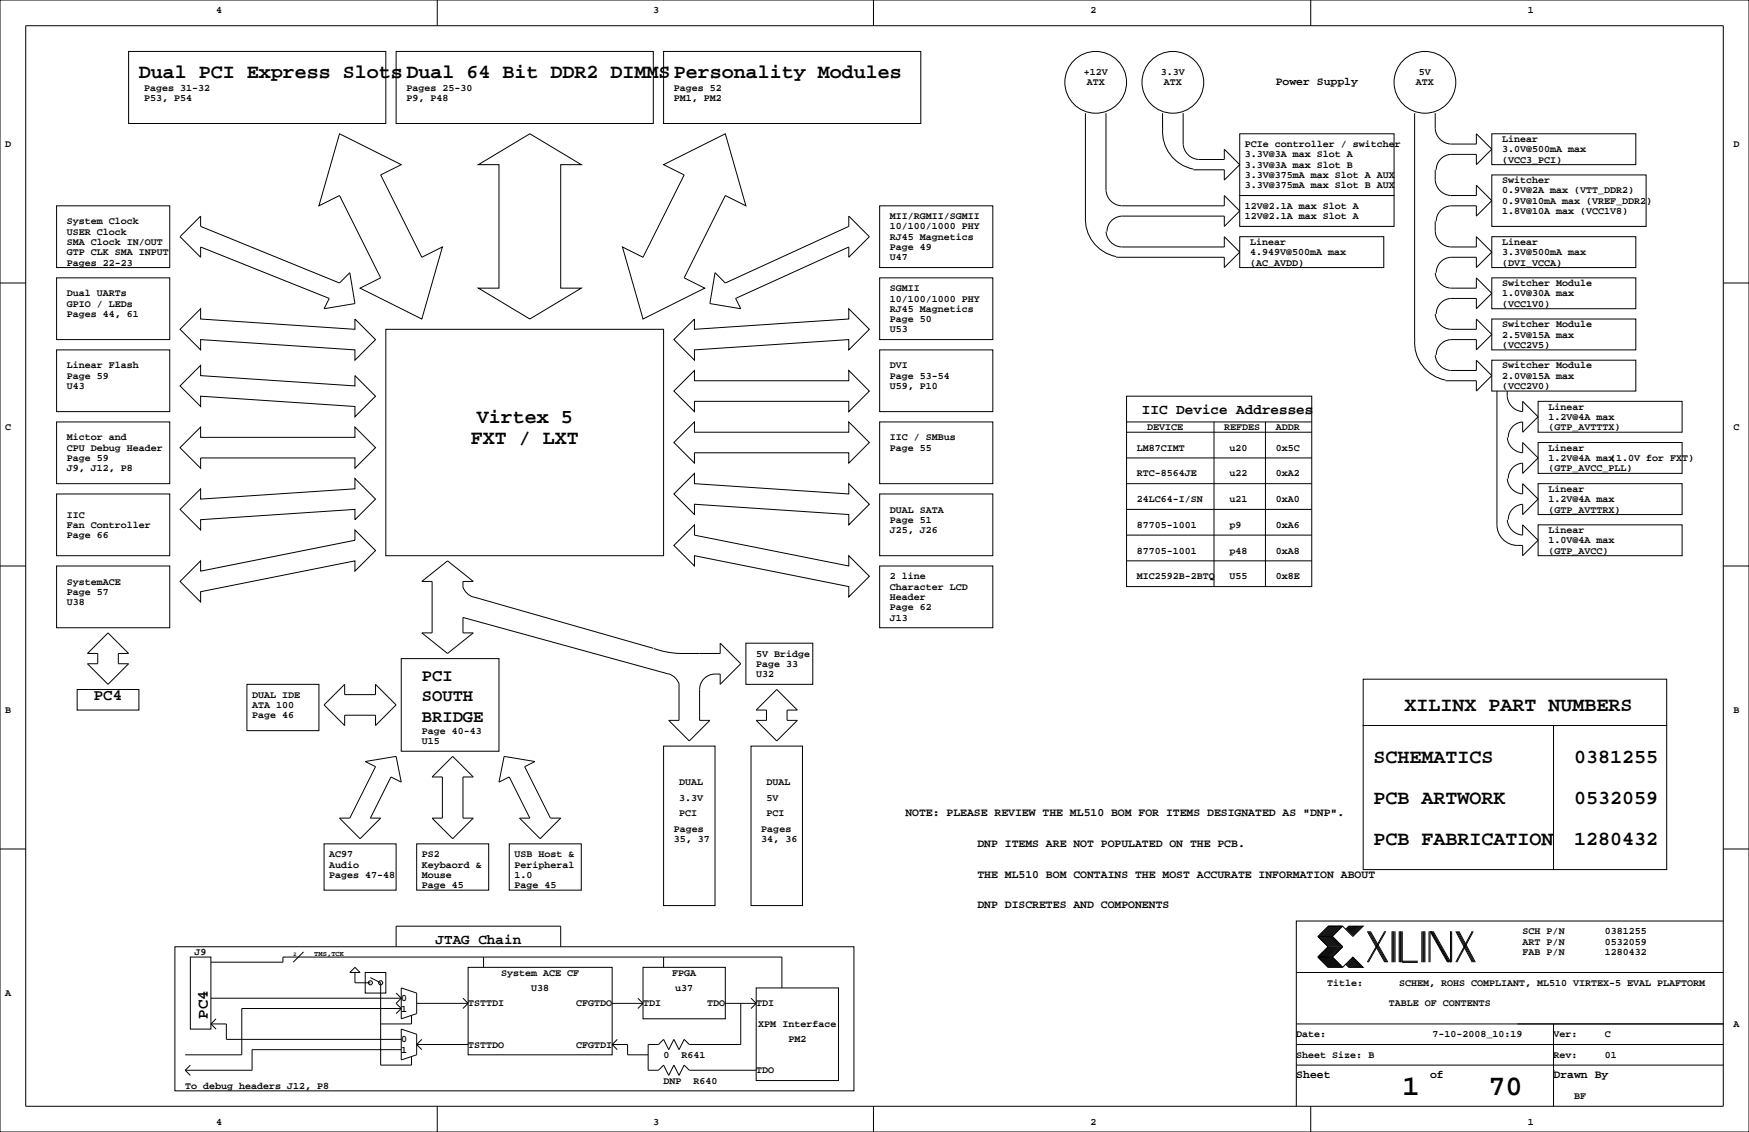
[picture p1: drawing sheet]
<svg xmlns="http://www.w3.org/2000/svg" width="432mm" height="279mm" viewBox="0 0 432 279" stroke-linecap="round" stroke-linejoin="round" font-family="sans-serif">
<defs><g id="words">
<g font-size="7.1">
<text x="346.3" y="270.3">1</text>
<text x="367.5" y="270.3">70</text>
</g>
<g font-size="4.9">
<text x="34.3" y="19.3">Dual PCI Express Slots Dual 64 Bit DDR2 DIMMS Personality Modules</text>
<text x="117.7" y="104.4">Virtex 5</text>
<text x="116.2" y="109.5">FXT / LXT</text>
<text x="346.7" y="175.5">XILINX PART NUMBERS</text>
<text x="339.1" y="188.2">SCHEMATICS</text>
<text x="388.6" y="188.2">0381255</text>
<text x="339.1" y="198.4">PCB ARTWORK</text>
<text x="388.6" y="198.4">0532059</text>
<text x="339.1" y="208.5">PCB FABRICATION</text>
<text x="388.6" y="208.5">1280432</text>
</g>
<g font-size="4.2">
<text x="104.1" y="168">PCI</text>
<text x="104.1" y="173.1">SOUTH</text>
<text x="104.1" y="178.2">BRIDGE</text>
</g>
<g font-size="3.9">
<text x="23.2" y="172.7">PC4</text>
<text x="51.3" y="251.5" transform="rotate(-90 51.3 251.5)">PC4</text>
</g>
<g font-size="3.5">
<text x="281.9" y="102.1">IIC Device Addresses</text>
<text x="107.5" y="233">JTAG Chain</text>
</g>
<g font-size="2.8">
<text x="315" y="21">Power Supply</text>
<text x="223.5" y="201.4">NOTE: PLEASE REVIEW THE ML510 BOM FOR ITEMS DESIGNATED AS &quot;DNP&quot;.</text>
<text x="241.3" y="209">DNP ITEMS ARE NOT POPULATED ON THE PCB.</text>
<text x="241.3" y="216.6">THE ML510 BOM CONTAINS THE MOST ACCURATE INFORMATION ABOUT</text>
<text x="241.3" y="224.2">DNP DISCRETES AND COMPONENTS</text>
<text x="320" y="266.1">Sheet</text>
<text x="353.1" y="266.1">of</text>
<text x="383.5" y="266.1">Drawn By</text>
</g>
<g font-size="2.5">
<text x="53.3" y="3.3">4</text>
<text x="161.3" y="3.3">3</text>
<text x="269.2" y="3.3">2</text>
<text x="377.2" y="3.3">1</text>
<text x="35.6" y="22.4">Pages 31-32</text>
<text x="100.3" y="22.4">Pages 25-30</text>
<text x="166.4" y="22.4">Pages 52</text>
<text x="267.5" y="18.5">+12V</text>
<text x="268.3" y="21.1">ATX</text>
<text x="286.6" y="18.5">3.3V</text>
<text x="287.3" y="21.1">ATX</text>
<text x="349.6" y="21.1">ATX</text>
<text x="350.3" y="18.5">5V</text>
<text x="35.6" y="24.9">P53, P54</text>
<text x="100.3" y="24.9">P9, P48</text>
<text x="166.4" y="24.9">PM1, PM2</text>
<text x="370.8" y="35.1">Linear</text>
<text x="1.3" y="36.3">D</text>
<text x="307.3" y="36.3">PCIe controller / switcher</text>
<text x="307.3" y="41.4">3.3V@3A max Slot B</text>
<text x="307.3" y="38.9">3.3V@3A max Slot A</text>
<text x="370.8" y="37.6">3.0V@500mA max</text>
<text x="370.8" y="40.1">(VCC3_PCI)</text>
<text x="428" y="36.3">D</text>
<text x="307.3" y="46.5">3.3V@375mA max Slot B AUX</text>
<text x="307.3" y="43.9">3.3V@375mA max Slot A AUX</text>
<text x="370.8" y="45.2">Switcher</text>
<text x="370.8" y="47.8">0.9V@2A max (VTT_DDR2)</text>
<text x="307.3" y="51.6">12V@2.1A max Slot A</text>
<text x="370.8" y="50.3">0.9V@10mA max (VREF_DDR2)</text>
<text x="370.8" y="52.8">1.8V@10A max (VCC1V8)</text>
<text x="16.5" y="55.4">System Clock</text>
<text x="16.5" y="57.9">USER Clock</text>
<text x="219.7" y="59.2">RJ45 Magnetics</text>
<text x="219.7" y="56.6">10/100/1000 PHY</text>
<text x="219.7" y="54.1">MII/RGMII/SGMII</text>
<text x="307.3" y="54.1">12V@2.1A max Slot A</text>
<text x="16.5" y="60.5">SMA Clock IN/OUT</text>
<text x="16.5" y="63">GTP CLK SMA INPUT</text>
<text x="16.5" y="65.5">Pages 22-23</text>
<text x="219.7" y="64.3">U47</text>
<text x="219.7" y="61.7">Page 49</text>
<text x="308.6" y="60.5">Linear</text>
<text x="308.6" y="63">4.949V@500mA max</text>
<text x="308.6" y="65.5">(AC_AVDD)</text>
<text x="370.8" y="60.5">Linear</text>
<text x="370.8" y="63">3.3V@500mA max</text>
<text x="370.8" y="65.5">(DVI_VCCA)</text>
<text x="219.7" y="71.9">SGMII</text>
<text x="370.8" y="70.6">Switcher Module</text>
<text x="16.5" y="75.7">GPIO / LEDs</text>
<text x="16.5" y="73.2">Dual UARTs</text>
<text x="219.7" y="77">RJ45 Magnetics</text>
<text x="219.7" y="74.4">10/100/1000 PHY</text>
<text x="370.8" y="75.7">(VCC1V0)</text>
<text x="370.8" y="73.2">1.0V@30A max</text>
<text x="16.5" y="78.2">Pages 44, 61</text>
<text x="219.7" y="82">U53</text>
<text x="219.7" y="79.5">Page 50</text>
<text x="370.8" y="80.8">Switcher Module</text>
<text x="370.8" y="83.3">2.5V@15A max</text>
<text x="370.8" y="85.9">(VCC2V5)</text>
<text x="16.5" y="90.9">Linear Flash</text>
<text x="16.5" y="93.5">Page 59</text>
<text x="219.7" y="90.9">DVI</text>
<text x="219.7" y="93.5">Page 53-54</text>
<text x="370.8" y="90.9">Switcher Module</text>
<text x="370.8" y="93.5">2.0V@15A max</text>
<text x="16.5" y="96">U43</text>
<text x="219.7" y="96">U59, P10</text>
<text x="370.8" y="96">(VCC2V0)</text>
<text x="382.3" y="101.1">Linear</text>
<text x="1.3" y="106.2">C</text>
<text x="283.2" y="106.2">DEVICE</text>
<text x="302.3" y="106.2">REFDES</text>
<text x="315" y="106.2">ADDR</text>
<text x="382.3" y="103.6">1.2V@4A max</text>
<text x="382.3" y="106.2">(GTP_AVTTTX)</text>
<text x="428" y="106.2">C</text>
<text x="16.5" y="108.7">Mictor and</text>
<text x="16.5" y="111.3">CPU Debug Header</text>
<text x="16.5" y="113.8">Page 59</text>
<text x="219.7" y="108.7">IIC / SMBus</text>
<text x="219.7" y="111.3">Page 55</text>
<text x="280.7" y="111.3">LM87CIMT</text>
<text x="303.5" y="111.3">u20</text>
<text x="315" y="111.3">0x5C</text>
<text x="382.3" y="111.3">Linear</text>
<text x="382.3" y="113.8">1.2V@4A max(1.0V for FXT)</text>
<text x="16.5" y="116.3">J9, J12, P8</text>
<text x="280.7" y="117.6">RTC-8564JE</text>
<text x="303.5" y="117.6">u22</text>
<text x="315" y="117.6">0xA2</text>
<text x="382.3" y="116.3">(GTP_AVCC_PLL)</text>
<text x="280.7" y="124">24LC64-I/SN</text>
<text x="303.5" y="124">u21</text>
<text x="315" y="124">0xA0</text>
<text x="382.3" y="121.4">Linear</text>
<text x="382.3" y="124">1.2V@4A max</text>
<text x="16.5" y="130.3">Fan Controller</text>
<text x="16.5" y="127.8">IIC</text>
<text x="219.7" y="126.5">DUAL SATA</text>
<text x="219.7" y="131.6">J25, J26</text>
<text x="219.7" y="129">Page 51</text>
<text x="280.7" y="130.3">87705-1001</text>
<text x="303.5" y="130.3">p9</text>
<text x="315" y="130.3">0xA6</text>
<text x="382.3" y="131.6">Linear</text>
<text x="382.3" y="126.5">(GTP_AVTTRX)</text>
<text x="16.5" y="132.8">Page 66</text>
<text x="280.7" y="136.7">87705-1001</text>
<text x="303.5" y="136.7">p48</text>
<text x="315" y="136.7">0xA8</text>
<text x="382.3" y="134.1">1.0V@4A max</text>
<text x="382.3" y="136.7">(GTP_AVCC)</text>
<text x="219.7" y="143">2 line</text>
<text x="280.7" y="143">MIC2592B-2BTQ</text>
<text x="303.5" y="143">U55</text>
<text x="315" y="143">0x8E</text>
<text x="16.5" y="144.3">SystemACE</text>
<text x="16.5" y="149.4">U38</text>
<text x="16.5" y="146.8">Page 57</text>
<text x="219.7" y="145.5">Character LCD</text>
<text x="219.7" y="148.1">Header</text>
<text x="219.7" y="153.2">J13</text>
<text x="219.7" y="150.6">Page 62</text>
<text x="186.7" y="162.1">5V Bridge</text>
<text x="186.7" y="167.1">U32</text>
<text x="186.7" y="164.6">Page 33</text>
<text x="62.2" y="172.2">DUAL IDE</text>
<text x="1.3" y="176">B</text>
<text x="62.2" y="174.8">ATA 100</text>
<text x="62.2" y="177.3">Page 46</text>
<text x="428" y="176">B</text>
<text x="104.1" y="183.6">U15</text>
<text x="104.1" y="181.1">Page 40-43</text>
<text x="167.6" y="197.6">3.3V</text>
<text x="167.6" y="193.8">DUAL</text>
<text x="189.2" y="197.6">5V</text>
<text x="189.2" y="193.8">DUAL</text>
<text x="167.6" y="201.4">PCI</text>
<text x="189.2" y="201.4">PCI</text>
<text x="166.4" y="205.2">Pages</text>
<text x="166.4" y="207.8">35, 37</text>
<text x="188" y="205.2">Pages</text>
<text x="188" y="207.8">34, 36</text>
<text x="81.3" y="211.6">AC97</text>
<text x="81.3" y="214.1">Audio</text>
<text x="104.1" y="211.6">PS2</text>
<text x="104.1" y="214.1">Keybaord &amp;</text>
<text x="127" y="214.1">Peripheral</text>
<text x="127" y="211.6">USB Host &amp;</text>
<text x="81.3" y="216.7">Pages 47-48</text>
<text x="104.1" y="216.7">Mouse</text>
<text x="104.1" y="219.2">Page 45</text>
<text x="127" y="216.7">1.0</text>
<text x="127" y="219.2">Page 45</text>
<text x="375.9" y="230.6">SCH P/N</text>
<text x="375.9" y="233.2">ART P/N</text>
<text x="396.2" y="230.6">0381255</text>
<text x="396.2" y="233.2">0532059</text>
<text x="48" y="235.7">J9</text>
<text x="375.9" y="235.7">FAB P/N</text>
<text x="396.2" y="235.7">1280432</text>
<text x="1.3" y="245.9">A</text>
<text x="123.7" y="240.8">System ACE CF</text>
<text x="131.1" y="244.6">U38</text>
<text x="165.9" y="240.8">FPGA</text>
<text x="166.7" y="244.6">u37</text>
<text x="327.7" y="243.3">Title:</text>
<text x="345.4" y="243.3">SCHEM, ROHS COMPLIANT, ML510 VIRTEX-5 EVAL PLAFTORM</text>
<text x="99.1" y="247.1">0</text>
<text x="99.1" y="249.7">1</text>
<text x="115.6" y="248.4">TSTTDI</text>
<text x="142.2" y="248.4">CFGTDO</text>
<text x="158.7" y="248.4">TDI</text>
<text x="174.6" y="248.4">TDO</text>
<text x="186.7" y="248.4">TDI</text>
<text x="342.9" y="248.4">TABLE OF CONTENTS</text>
<text x="99.1" y="257.3">0</text>
<text x="187.2" y="253.5">XPM Interface</text>
<text x="194.6" y="257.3">PM2</text>
<text x="320" y="256">Date:</text>
<text x="353.7" y="256">7-10-2008_10:19</text>
<text x="383.5" y="256">Ver:</text>
<text x="396.2" y="256">C</text>
<text x="428" y="253.5">A</text>
<text x="99.1" y="259.8">1</text>
<text x="115.6" y="258.6">TSTTDO</text>
<text x="142.2" y="258.6">CFGTDI</text>
<text x="163.8" y="261.1">0</text>
<text x="168.3" y="261.1">R641</text>
<text x="320" y="261.1">Sheet Size: B</text>
<text x="383.5" y="261.1">Rev:</text>
<text x="396.2" y="261.1">01</text>
<text x="45.7" y="268.7">To debug headers J12, P8</text>
<text x="163.8" y="267.5">DNP</text>
<text x="171.2" y="267.5">R640</text>
<text x="186.7" y="264.9">TDO</text>
<text x="388.6" y="271.3">BF</text>
<text x="53.3" y="277.6">4</text>
<text x="161.3" y="277.6">3</text>
<text x="269.2" y="277.6">2</text>
<text x="377.2" y="277.6">1</text>
</g>
<text font-size="1.8" x="77.6" y="235.9">TMS,TCK</text>
<text font-size="1.4" x="72.4" y="235.9">2</text>
</g></defs>
<g fill="none" stroke="#000" stroke-width=".25">
<path d="M0 0h431.8v279.4h-431.8zM6.3 6.3h419.1v266.7h-419zM31.7 12.7h63.5v17.8h-63.5zM81.3 19.1h.1M97.8 12.7h63.5v17.8h-63.5zM107.9 0v6.3M163.8 12.7h63.5v17.8h-63.5zM215.6 0v6.3M323.6 0v6.3M83.8 33l15.3 7.6-5.1 2.6 10.1 20.3 5.1-2.5-5.1 17.7-15.2-7.6 5.1-2.5-10.2-20.3-5.1 2.5zM268 27.9v25.4M273 27.9v19.1"/>
<path d="M287 27.9v3.9M287.1 31.7a9.4 9.4 0 0 0 7.5 10M292.1 27.9v7.7M292.1 35.6a4.1 4.1 0 0 0 3.8 3.8h6.4v-2.6l3.8 3.8-3.8 3.8v-2.5h-7.7M306.1 33h38.1v15.3h-38.1zM349.2 27.9v55.9M354.3 27.9v3.9M354.3 31.8a4.1 4.1 0 0 0 3.8 3.8M358.1 38.1a3.8 3.8 0 0 0-3.5 3.8M358.1 35.6h6.4v-2.6l3.8 3.8-3.8 3.8v-2.5h-6.4M368.3 33h35.6v7.6h-35.6zM14 50.8h27.9v15.2h-27.9z"/>
<path d="M44.4 58.4l5.1-5.1v2.6l34.3 13.9 2.6-2.5 1.2 7.6-7.6 1.3 1.3-2.5-31.8-12.7v2.5zM118.1 40.6l12.7-7.6 12.7 7.6h-5.1v30.5h5.1l-12.7 7.6-12.7-7.6h5.1v-30.5zM163.8 40.6l15.3-7.6 5.1 17.8-5.1-2.5-10.2 20.3 5.1 2.5-15.3 7.6-5-17.7 5 2.5 10.2-20.3zM217.2 50.8h27.9v15.2h-27.9zM268 53.3a9.4 9.4 0 0 0 7.6 10M273.1 47a4.1 4.1 0 0 0 3.7 3.8M273.1 57.2a4.1 4.1 0 0 0 3.7 3.8M276.8 53.3a3.8 3.8 0 0 0-3.5 3.9M276.9 50.8h25.4v-2.5l3.8 3.8-3.8 3.8v-2.6h-25.4M306.1 48.3h38.1v7.6h-38.1zM306.1 58.4h35.5v7.6h-35.5zM354.3 54.6a5.7 5.7 0 0 0 1.2 5.2 4.1 4.1 0 0 0 2.6 1.2"/>
<path d="M354.3 41.9v2.5M354.3 44.5a4.1 4.1 0 0 0 3.8 3.8M358.1 50.8a3.8 3.8 0 0 0-3.5 3.8M358.1 48.3h6.4v-2.6l3.8 3.8-3.8 3.8v-2.5h-6.4M368.3 58.4h35.6v7.6h-35.6zM368.3 43.2h38.1v12.7h-38.1zM0 69.8h6.3M14 68.6h27.9v15.2h-27.9zM171.4 78.7v2.6l38.1-2.6v-2.5l5.1 5.1-5.1 5.1v-2.6l-38.1 2.6v2.5l-5-5.1zM176.5 67.3l2.6 2.5 30.4-13.9v-2.6l5.1 5.1-5.1 5.1v-2.5l-27.9 12.7 1.3 2.5-7.6-1.3zM217.2 68.6h27.9v15.2h-27.9zM276.9 61h25.4v-2.6l3.8 3.8-3.8 3.8v-2.5h-26.7"/>
<path d="M354.3 77.5a4.1 4.1 0 0 0 3.8 3.8M354.3 67.3a4.1 4.1 0 0 0 3.8 3.8M358.1 73.7a3.8 3.8 0 0 0-3.5 3.8M358.1 63.5a3.8 3.8 0 0 0-3.5 3.8M358.1 61h6.4v-2.6l3.8 3.8-3.8 3.8v-2.5h-6.4M358.1 71.1h6.4v-2.5l3.8 3.8-3.8 3.8v-2.5h-6.4M368.3 78.7h35.6v7.7h-35.6zM368.3 68.6h35.6v7.6h-35.6zM425.4 69.8h6.4M14 86.4h27.9v15.2h-27.9zM44.4 95.2l5.1-5v2.5l38.1 2.5v-2.5l5.1 5.1-5.1 5.1v-2.6l-38.1-2.5v2.5zM44.4 81.3l5.1-5.1v2.5l38.1 2.6v-2.6l5.1 5.1-5.1 5.1v-2.5l-38.1-2.6v2.6z"/>
<path d="M95.2 81.3h68.6v55.9h-68.6zM166.4 96.5l5-5.1v2.6h38.1v-2.6l5.1 5.1-5.1 5.1v-2.5h-38.1v2.5zM217.2 86.4h27.9v15.2h-27.9zM278.1 97.8h45.7v47h-45.7zM349.3 83.8a9.4 9.4 0 0 0 7.6 10M354.3 87.7a4.1 4.1 0 0 0 3.8 3.7M358.1 83.8a3.8 3.8 0 0 0-3.5 3.8M358.1 81.3h6.4v-2.6l3.8 3.8-3.8 3.9v-2.6h-6.4M358.1 91.4h6.4v-2.5l3.8 3.8-3.8 3.8v-2.5h-7.6M368.3 88.9h35.6v7.6h-35.6zM369.6 96.5v33a5.3 5.3 0 0 0 6.3 5.1v2.6l3.8-3.9-3.8-3.8v2.6M372.1 96.5v1.3"/>
<path d="M372.1 97.8a4.1 4.1 0 0 0 3.8 3.8M379.7 99.1h35.6v7.6h-35.6zM14 104.1h27.9v15.3h-27.9zM49.5 105.4v2.5h38.1v-2.5l5.1 5.1-5.1 5.1v-2.6h-38.1v2.6l-5.1-5.1zM171.4 104.1v2.6h38.1v-2.6l5.1 5.1-5.1 5.1v-2.5h-38.1v2.5l-5-5.1zM217.2 104.1h27.9v15.3h-27.9zM278.1 113h45.8M278.1 104.1h45.8M278.1 106.7h45.8M278.1 119.4h45.8M299.7 104.1v40.7M312.4 104.1v40.7"/>
<path d="M372.1 118.1a4.1 4.1 0 0 0 3.8 3.8M372.1 108a4.1 4.1 0 0 0 3.8 3.8M375.9 104.1a3.8 3.8 0 0 0-3.5 3.9M375.9 114.3a3.8 3.8 0 0 0-3.5 3.8M375.9 101.6v-2.5l3.8 3.8-3.8 3.8v-2.6M375.9 111.8v-2.6l3.8 3.8-3.8 3.8v-2.5M379.7 119.4h35.6v7.6h-35.6zM379.7 109.2h35.6v7.6h-35.6zM0 139.7h6.3M14 121.9h27.9v15.3h-27.9zM14 139.7h27.9v15.2h-27.9zM44.4 125.7l5.1-5v2.5l38.1-2.5v-2.6l5.1 5.1-5.1 5.1v-2.6l-38.1 2.6v2.5z"/>
<path d="M166.4 134.6l5-5.1v2.6l38.1 7.6v-2.5l5.1 5-5.1 5.1v-2.5l-38.1-7.6v2.5zM166.4 121.9l5-5.1v2.6l38.1 2.5v-2.5l5.1 5.1-5.1 5v-2.5l-38.1-2.5v2.5zM217.2 121.9h27.9v15.3h-27.9zM217.2 139.7h27.9v15.2h-27.9zM278.1 138.4h45.8M278.1 132.1h45.8M278.1 125.7h45.8M372.1 128.3a4.1 4.1 0 0 0 3.8 3.8M375.9 124.5a3.8 3.8 0 0 0-3.5 3.8M375.9 121.9v-2.5l3.8 3.8-3.8 3.8v-2.5M379.7 129.5h35.6v7.7h-35.6zM425.4 139.7h6.4"/>
<path d="M26.7 156.2l5.1 5.1h-2.6v2.5h2.5l-5 5.1-5.1-5.1h2.5v-2.5h-2.5zM44.4 143.5l5.1-5.1v2.6l38.1-7.7v-2.5l5.1 5.1-5.1 5.1v-2.6l-38.1 7.6v2.6zM114.2 144.8a4.1 4.1 0 0 0 2.7 2.6M114.3 144.8v-1.3h2.5l-6.3-5.1-6.4 5.1h2.6v12.7h-2.6l6.4 5.1 6.3-5.1h-2.5v-3.8l50.8 14M116.8 147.3l44.5 12.7M184.1 158.8h16.6v10.1h-16.6zM19 170.2h15.3v5.1h-15.3zM61 168.9h17.7v11.4h-17.7zM80 174l5.1-5.1v2.5h7.6v-2.5l5.1 5.1-5.1 5.1v-2.6h-7.6v2.6zM99.1 162.6h24.1v22.8h-24.1zM161.5 160.1a20.3 20.3 0 0 0 6.2 1.2M165.1 166.3a4.1 4.1 0 0 1 2.6 2.6"/>
<path d="M167.6 161.3h10.2v-2.6l5.1 5.1-5.1 5.1v-2.5a4.1 4.1 0 0 0-5.1 3.8v7.6h2.6l-5.1 5.1-5.1-5.1h2.5v-8.9M191.8 170.2l5 5.1h-2.5v2.5h2.5l-5 5.1-5.1-5.1h2.5v-2.5h-2.5zM336.5 167.6h75v11.5h-75zM336.5 179.1h75v35.5h-75zM383.5 179.1v35.5M90.2 188l7.6-1.3 1.3 6.3-2.6-1.2-5.1 10.1h2.6l-5.1 5.1-5.1-5.1h2.6l6.3-12.7zM106.7 191.8l5.1-5.1 5 5.1h-2.5v10.1h2.5l-5 5.1-5.1-5.1h2.5v-10.1zM124.5 186.7l7.6 1.3-2.6 1.2 6.4 12.7h2.5l-5.1 5.1-5-5.1h2.5l-5.1-10.1-2.5 1.2zM163.8 184.1h12.7v39.4h-12.7zM185.4 184.1h12.7v39.4h-12.7zM0 209.5h6.3M80 208.3h17.8v11.4h-17.8z"/>
<path d="M102.9 208.3h17.7v11.4h-17.7zM125.7 208.3h17.8v11.4h-17.8zM425.4 209.5h6.4M43.2 233.7h167.6v35.5h-167.6zM47 236.2h5.1v17.8h-5.1zM52.1 237.5h17.7v-1.3h123.2v7.6M74.9 234.9l-2.5 2.6M87.6 238.8l1.3 1.2h-2.5zM115.6 238.8h35.5v21.5h-35.5zM119.4 236.2v2.6M138.4 233.7v-5.1h-40.6v5.1M158.7 238.8h20.4v12.7h-20.4z"/>
<path d="M163.8 236.2v2.6M325.4 236.2h3.5M325.4 231.1h3.5M325.4 236.2l2.5 2.6h3.6M325.4 231.1l2.5 2.6-2.5 2.5M328.2 228.6l-2.6 2.5 2.6 2.6-2.6 2.5 2.6 2.6M328.4 228.6l-2.5 2.5 2.5 2.6-2.5 2.5 2.5 2.6M328.7 228.6l-2.6 2.5 2.6 2.6-2.6 2.5 2.6 2.6M328.9 231.1l2.6 2.6-2.6 2.5M328.9 236.2l2.6 2.6M328.9 228.6l-2.5 2.5 2.5 2.6-2.5 2.5 2.5 2.6M329.2 228.6l-2.6 2.5 2.6 2.6-2.6 2.5 2.6 2.6"/>
<path d="M329.4 228.6l-2.5 2.5 2.5 2.6-2.5 2.5 2.5 2.6M329.7 228.6l-2.5 2.5 2.5 2.6-2.5 2.5 2.5 2.6M329.9 228.6l-2.5 2.5 2.5 2.6-2.5 2.5 2.5 2.6M330.2 228.6l-2.5 2.5 2.5 2.6-2.5 2.5 2.5 2.6M330.5 228.6l-2.6 2.5 2.6 2.6-2.6 2.5 2.6 2.6M330.7 228.6l-2.5 2.5 2.5 2.6-2.5 2.5 2.5 2.6M331 228.6l-2.6 2.5 2.6 2.6-2.6 2.5 2.6 2.6M331.2 228.6l-2.5 2.5 2.5 2.6-2.5 2.5 2.5 2.6M331.5 228.6l2.5 2.5 2.6-2.5h-3.6l-.8 .8M331.5 228.6h-3.6l-2.5 2.5M331.5 228.6l-2.6 2.5M332.2 238l.8 .8h3.6l-2.6-2.6-2.5 2.6"/>
<path d="M332.5 237.7l1 1.1M332.5 238l.7 .8M332.7 237.5l1.3 1.3M332.7 237.7l1.1 1.1M333 237.2l1.5 1.6M333 237.5l1.3 1.3M333.2 228.6l-.7 .8M333.2 237l1.8 1.8M333.2 237.2l1.6 1.6M333.5 228.6l-1 1M333.5 236.7l2 2.1M333.5 237l1.8 1.8"/>
<path d="M333.8 228.6l-1.1 1M333.8 236.5l2.2 2.3M333.8 236.7l2 2.1M334 228.6l-1.3 1.3M334 236.5l2.3 2.3M334.3 228.6l-1.3 1.3M334.5 228.6l-1.5 1.5M334.8 228.6l-1.6 1.5M335 228.6l-1.8 1.8M335.3 228.6l-1.8 1.8M335.5 228.6l-2 2M335.8 228.6l-2 2"/>
<path d="M336 228.6l-2.2 2.3M336.3 228.6l-2.3 2.3M337.6 229.9l4.3 7.6M337.8 229.9l4.3 7.6M338.1 229.9l4.3 7.6M338.3 229.9l4.3 7.6M341.9 229.9l-4.3 7.6M342.1 229.9l-4.3 7.6M343.7 229.9v7.6M343.9 229.9v7.6M344.2 229.9v7.6M344.4 229.9v7.6"/>
<path d="M345.4 229.9v7.6M345.7 229.9v7.6M345.9 229.9v7.6M346.2 237.2h3.8M346.2 229.9v7.6h3.8M351 229.9v7.6M351.3 229.9v7.6M351.5 229.9v7.6M351.8 229.9v7.6M352.8 229.9v7.6M353.1 237.5v-7.6l4.3 7.6M353.3 229.9l4.3 7.6"/>
<path d="M353.6 229.9l4.3 7.6M353.8 229.9l4.3 7.6v-7.6M358.4 229.9v7.6M359.4 229.9l4.1 7.6M359.7 229.9l4 7.6M359.9 229.9l4.1 7.6M360.2 229.9l4 7.6M363.5 229.9l-4.1 7.6M363.7 229.9l-4 7.6M425.4 227.3h-105.4v35.6M52.1 252.7h3.8v3.8h43.2M52.1 252.7l1.2 1.3"/>
<path d="M52.1 246.4h47M53.3 251.5l-1.2 1.2M87.6 240v2.6h3.8M90.2 240h5v5.1h-5zM91.4 241.3l2.6 1.3v20.3h7.6v-2M95.2 241.3h.1M97.8 245.1l1.3 1.3M99.1 243.8l3.8 1.3v5.1l-3.8 1.3zM99.1 248.9h-39.4v11.4h-14M99.1 259.1h-36.9v5.1h-16.5M99.1 254l3.8 1.3v5l-3.8 1.3zM99.1 248.9l-1.3 1.3"/>
<path d="M99.1 246.4l-1.3 1.2 1.3 1.3M101.6 250.7v2h-7.6M102.9 257.8h12.7M102.9 247.6h12.7M102.9 257.8l1.2 1.3M104.1 256.5l-1.2 1.3M114.3 246.4l1.3 1.2M115.6 247.6l-1.3 1.3M151.1 257.8h3.8v2.5h5.1M151.1 247.6h7.6M151.1 257.8l1.3 1.3M152.4 256.5l-1.3 1.3"/>
<path d="M157.5 246.4l1.2 1.3M158.7 247.6l-1.2 1.3M179.1 247.6h7.6M182.9 247.6v10.2h-12.7l-1.3-1.3-1.3 2.6-1.2-2.6-1.3 2.6-1.3-2.6-1.2 1.3h-2.6v6.4h2.6l1.2-1.3 1.3 2.5 1.3-2.5 1.2 2.5 1.3-2.5 1.3 1.3h16.5M185.4 246.4l1.3 1.3M186.7 247.6l-1.3 1.3M186.7 243.8h20.3v22.9h-20.3zM320 257.8h105.4M320 252.7h105.4M320 240h105.4M383.5 252.7v20.3M45.7 264.2l1.3 1.2"/>
<path d="M47 262.9l-1.3 1.3M107.9 273v6.4M215.6 273v6.4M320 262.9v10.1M320 262.9h105.4M323.6 273v6.4M383.5 264.2h.1"/>
<circle cx="270.5" cy="20.3" r="7.6"/>
<circle cx="289.6" cy="20.3" r="7.6"/>
<circle cx="351.8" cy="20.3" r="7.6"/>
<circle cx="91.4" cy="242.6" r=".51"/>
<circle cx="94" cy="242.6" r=".51"/>
</g>
<use href="#words"/>
</svg>
